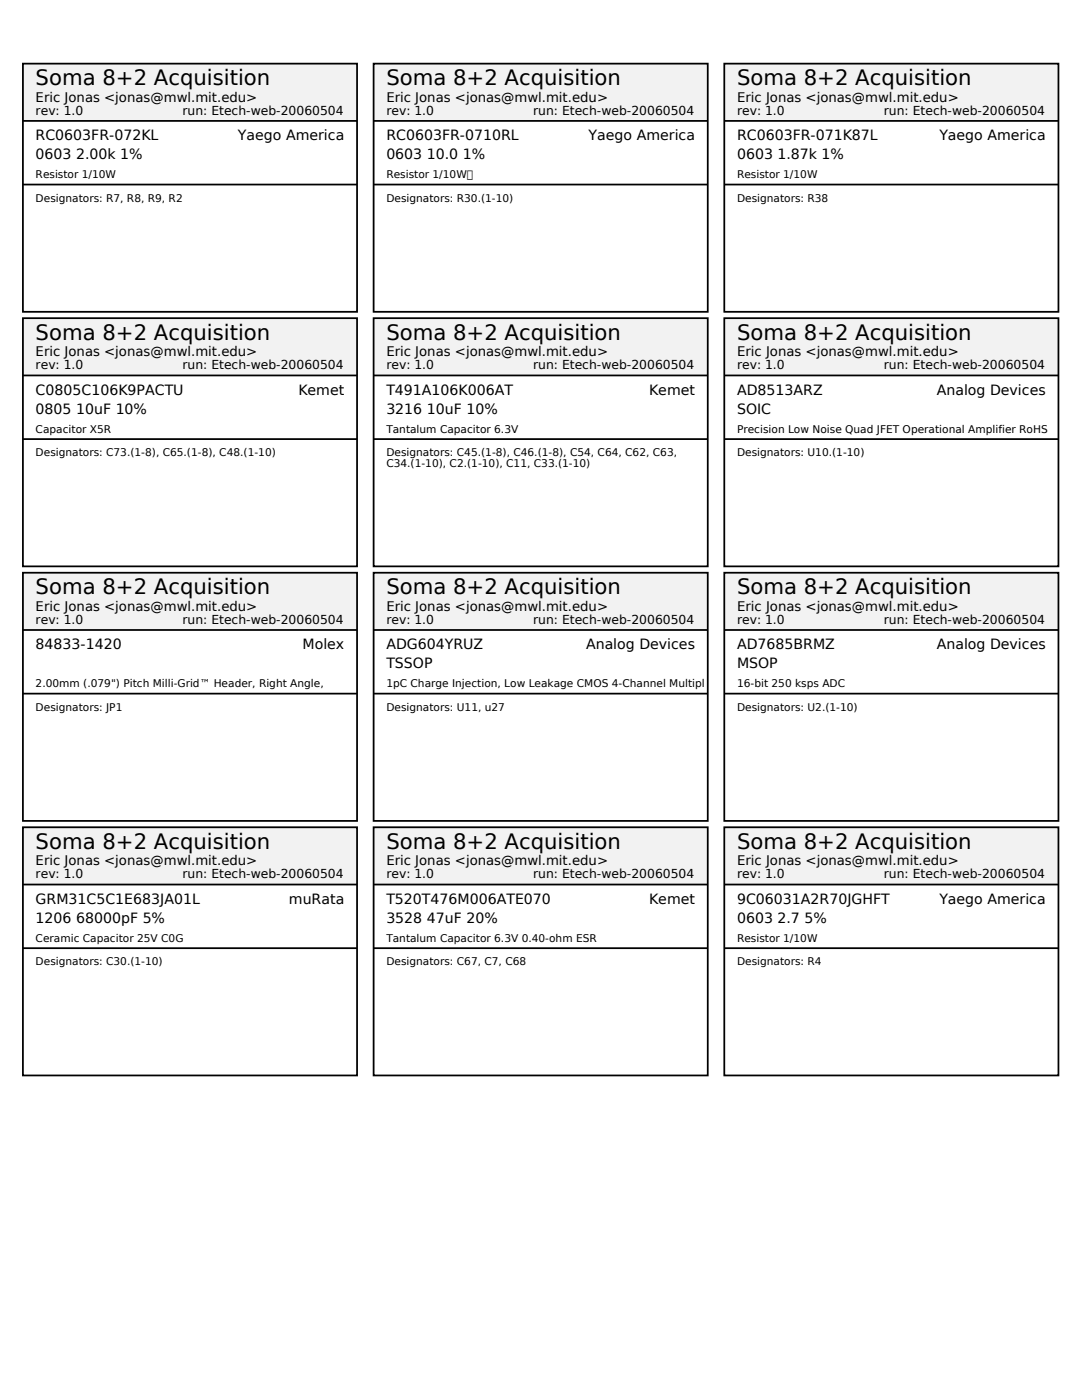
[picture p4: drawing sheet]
<svg xmlns="http://www.w3.org/2000/svg" width="216mm" height="279mm" viewBox="0 0 216 279" stroke-linecap="round" stroke-linejoin="round" font-family="sans-serif">
<defs><g id="words">
<g font-size="4.2">
<text x="7.1" y="17">Soma 8+2 Acquisition</text>
<text x="77.1" y="17">Soma 8+2 Acquisition</text>
<text x="147.1" y="17">Soma 8+2 Acquisition</text>
<text x="7.1" y="67.8">Soma 8+2 Acquisition</text>
<text x="77.1" y="67.8">Soma 8+2 Acquisition</text>
<text x="147.1" y="67.8">Soma 8+2 Acquisition</text>
<text x="7.1" y="118.6">Soma 8+2 Acquisition</text>
<text x="77.1" y="118.6">Soma 8+2 Acquisition</text>
<text x="147.1" y="118.6">Soma 8+2 Acquisition</text>
<text x="7.1" y="169.4">Soma 8+2 Acquisition</text>
<text x="77.1" y="169.4">Soma 8+2 Acquisition</text>
<text x="147.1" y="169.4">Soma 8+2 Acquisition</text>
</g>
<g font-size="2.8">
<text x="7.1" y="27.9">RC0603FR-072KL</text>
<text x="47.5" y="27.9">Yaego America</text>
<text x="77.1" y="27.9">RC0603FR-0710RL</text>
<text x="117.5" y="27.9">Yaego America</text>
<text x="147.1" y="27.9">RC0603FR-071K87L</text>
<text x="187.4" y="27.9">Yaego America</text>
<text x="7.1" y="31.8">0603 2.00k 1%</text>
<text x="77.1" y="31.8">0603 10.0 1%</text>
<text x="147.1" y="31.8">0603 1.87k 1%</text>
<text x="7.1" y="78.7">C0805C106K9PACTU</text>
<text x="7.1" y="82.5">0805 10uF 10%</text>
<text x="59.5" y="78.7">Kemet</text>
<text x="77.1" y="78.7">T491A106K006AT</text>
<text x="77.1" y="82.5">3216 10uF 10%</text>
<text x="129.5" y="78.7">Kemet</text>
<text x="147.1" y="78.7">AD8513ARZ</text>
<text x="147.1" y="82.5">SOIC</text>
<text x="186.9" y="78.7">Analog Devices</text>
<text x="7.1" y="129.5">84833-1420</text>
<text x="60.4" y="129.5">Molex</text>
<text x="77.1" y="129.5">ADG604YRUZ</text>
<text x="116.9" y="129.5">Analog Devices</text>
<text x="147.1" y="129.5">AD7685BRMZ</text>
<text x="186.9" y="129.5">Analog Devices</text>
<text x="77.1" y="133.3">TSSOP</text>
<text x="147.1" y="133.3">MSOP</text>
<text x="7.1" y="180.3">GRM31C5C1E683JA01L</text>
<text x="7.1" y="184.1">1206 68000pF 5%</text>
<text x="57.7" y="180.3">muRata</text>
<text x="77.1" y="180.3">T520T476M006ATE070</text>
<text x="77.1" y="184.1">3528 47uF 20%</text>
<text x="129.5" y="180.3">Kemet</text>
<text x="147.1" y="180.3">9C06031A2R70JGHFT</text>
<text x="147.1" y="184.1">0603 2.7 5%</text>
<text x="187.4" y="180.3">Yaego America</text>
</g>
<g font-size="2.6">
<text x="7.1" y="20.3">Eric Jonas &lt;jonas@mwl.mit.edu&gt;</text>
<text x="77.1" y="20.3">Eric Jonas &lt;jonas@mwl.mit.edu&gt;</text>
<text x="147.1" y="20.3">Eric Jonas &lt;jonas@mwl.mit.edu&gt;</text>
<text x="7.1" y="71.1">Eric Jonas &lt;jonas@mwl.mit.edu&gt;</text>
<text x="77.1" y="71.1">Eric Jonas &lt;jonas@mwl.mit.edu&gt;</text>
<text x="147.1" y="71.1">Eric Jonas &lt;jonas@mwl.mit.edu&gt;</text>
<text x="7.1" y="121.9">Eric Jonas &lt;jonas@mwl.mit.edu&gt;</text>
<text x="77.1" y="121.9">Eric Jonas &lt;jonas@mwl.mit.edu&gt;</text>
<text x="147.1" y="121.9">Eric Jonas &lt;jonas@mwl.mit.edu&gt;</text>
<text x="7.1" y="172.7">Eric Jonas &lt;jonas@mwl.mit.edu&gt;</text>
<text x="77.1" y="172.7">Eric Jonas &lt;jonas@mwl.mit.edu&gt;</text>
<text x="147.1" y="172.7">Eric Jonas &lt;jonas@mwl.mit.edu&gt;</text>
</g>
<g font-size="2.5">
<text x="7.1" y="22.9">rev: 1.0</text>
<text x="36.4" y="22.9">run: Etech-web-20060504</text>
<text x="77.1" y="22.9">rev: 1.0</text>
<text x="106.4" y="22.9">run: Etech-web-20060504</text>
<text x="147.1" y="22.9">rev: 1.0</text>
<text x="176.4" y="22.9">run: Etech-web-20060504</text>
<text x="7.1" y="73.7">rev: 1.0</text>
<text x="36.4" y="73.7">run: Etech-web-20060504</text>
<text x="77.1" y="73.7">rev: 1.0</text>
<text x="106.4" y="73.7">run: Etech-web-20060504</text>
<text x="147.1" y="73.7">rev: 1.0</text>
<text x="176.4" y="73.7">run: Etech-web-20060504</text>
<text x="7.1" y="124.5">rev: 1.0</text>
<text x="36.4" y="124.5">run: Etech-web-20060504</text>
<text x="77.1" y="124.5">rev: 1.0</text>
<text x="106.4" y="124.5">run: Etech-web-20060504</text>
<text x="147.1" y="124.5">rev: 1.0</text>
<text x="176.4" y="124.5">run: Etech-web-20060504</text>
<text x="7.1" y="175.3">rev: 1.0</text>
<text x="36.4" y="175.3">run: Etech-web-20060504</text>
<text x="77.1" y="175.3">rev: 1.0</text>
<text x="106.4" y="175.3">run: Etech-web-20060504</text>
<text x="147.1" y="175.3">rev: 1.0</text>
<text x="176.4" y="175.3">run: Etech-web-20060504</text>
</g>
<g font-size="2.1">
<text x="7.1" y="35.6">Resistor 1/10W</text>
<text x="77.1" y="35.6">Resistor 1/10W</text>
<text x="147.1" y="35.6">Resistor 1/10W</text>
<text x="7.1" y="40.2">Designators: R7, R8, R9, R2</text>
<text x="77.1" y="40.2">Designators: R30.(1-10)</text>
<text x="147.1" y="40.2">Designators: R38</text>
<text x="7.1" y="86.4">Capacitor X5R</text>
<text x="77.1" y="86.4">Tantalum Capacitor 6.3V</text>
<text x="147.1" y="86.4">Precision Low Noise Quad JFET Operational Amplifier RoHS</text>
<text x="7.1" y="91">Designators: C73.(1-8), C65.(1-8), C48.(1-10)</text>
<text x="77.1" y="91">Designators: C45.(1-8), C46.(1-8), C54, C64, C62, C63,</text>
<text x="77.1" y="93.1">C34.(1-10), C2.(1-10), C11, C33.(1-10)</text>
<text x="147.1" y="91">Designators: U10.(1-10)</text>
<text x="7.1" y="137.2">2.00mm (.079&quot;) Pitch Milli-Grid™ Header, Right Angle,</text>
<text x="77.1" y="137.2">1pC Charge Injection, Low Leakage CMOS 4-Channel Multipl</text>
<text x="147.1" y="137.2">16-bit 250 ksps ADC</text>
<text x="7.1" y="141.8">Designators: JP1</text>
<text x="77.1" y="141.8">Designators: U11, u27</text>
<text x="147.1" y="141.8">Designators: U2.(1-10)</text>
<text x="7.1" y="188">Ceramic Capacitor 25V C0G</text>
<text x="77.1" y="188">Tantalum Capacitor 6.3V 0.40-ohm ESR</text>
<text x="147.1" y="188">Resistor 1/10W</text>
<text x="7.1" y="192.6">Designators: C30.(1-10)</text>
<text x="77.1" y="192.6">Designators: C67, C7, C68</text>
<text x="147.1" y="192.6">Designators: R4</text>
</g>
</g></defs>
<path d="M4.6 12.7h66.6v11.4h-66.6z" fill-rule="evenodd" fill="#f2f2f2"/>
<path d="M4.6 12.7h66.6v49.5h-66.6zM4.6 24.1h66.6M4.6 36.8h66.6" fill="none" stroke="#000" stroke-width=".35"/>
<path d="M74.5 12.7h66.7v11.4h-66.7z" fill-rule="evenodd" fill="#f2f2f2"/>
<path d="M74.5 12.7h66.7v49.5h-66.7zM74.5 24.1h66.7M74.5 36.8h66.7" fill="none" stroke="#000" stroke-width=".35"/>
<path d="M144.5 12.7h66.7v11.4h-66.7z" fill-rule="evenodd" fill="#f2f2f2"/>
<path d="M144.5 12.7h66.7v49.5h-66.7zM144.5 24.1h66.7M144.5 36.8h66.7" fill="none" stroke="#000" stroke-width=".35"/>
<path d="M4.6 63.5h66.6v11.4h-66.6z" fill-rule="evenodd" fill="#f2f2f2"/>
<path d="M4.6 63.5h66.6v49.5h-66.6zM4.6 74.9h66.6M4.6 87.6h66.6" fill="none" stroke="#000" stroke-width=".35"/>
<path d="M74.5 63.5h66.7v11.4h-66.7z" fill-rule="evenodd" fill="#f2f2f2"/>
<path d="M74.5 63.5h66.7v49.5h-66.7zM74.5 74.9h66.7M74.5 87.6h66.7" fill="none" stroke="#000" stroke-width=".35"/>
<path d="M144.5 63.5h66.7v11.4h-66.7z" fill-rule="evenodd" fill="#f2f2f2"/>
<path d="M144.5 63.5h66.7v49.5h-66.7zM144.5 74.9h66.7M144.5 87.6h66.7" fill="none" stroke="#000" stroke-width=".35"/>
<path d="M4.6 114.3h66.6v11.4h-66.6z" fill-rule="evenodd" fill="#f2f2f2"/>
<path d="M4.6 114.3h66.6v49.5h-66.6zM4.6 125.7h66.6M4.6 138.4h66.6" fill="none" stroke="#000" stroke-width=".35"/>
<path d="M74.5 114.3h66.7v11.4h-66.7z" fill-rule="evenodd" fill="#f2f2f2"/>
<path d="M74.5 114.3h66.7v49.5h-66.7zM74.5 125.7h66.7M74.5 138.4h66.7" fill="none" stroke="#000" stroke-width=".35"/>
<path d="M144.5 114.3h66.7v11.4h-66.7z" fill-rule="evenodd" fill="#f2f2f2"/>
<path d="M144.5 114.3h66.7v49.5h-66.7zM144.5 125.7h66.7M144.5 138.4h66.7" fill="none" stroke="#000" stroke-width=".35"/>
<path d="M4.6 165.1h66.6v11.4h-66.6z" fill-rule="evenodd" fill="#f2f2f2"/>
<path d="M4.6 165.1h66.6v49.5h-66.6zM4.6 176.5h66.6M4.6 189.2h66.6" fill="none" stroke="#000" stroke-width=".35"/>
<path d="M74.5 165.1h66.7v11.4h-66.7z" fill-rule="evenodd" fill="#f2f2f2"/>
<path d="M74.5 165.1h66.7v49.5h-66.7zM74.5 176.5h66.7M74.5 189.2h66.7" fill="none" stroke="#000" stroke-width=".35"/>
<path d="M144.5 165.1h66.7v11.4h-66.7z" fill-rule="evenodd" fill="#f2f2f2"/>
<path d="M144.5 165.1h66.7v49.5h-66.7zM144.5 176.5h66.7M144.5 189.2h66.7" fill="none" stroke="#000" stroke-width=".35"/>
<use href="#words"/>
</svg>
